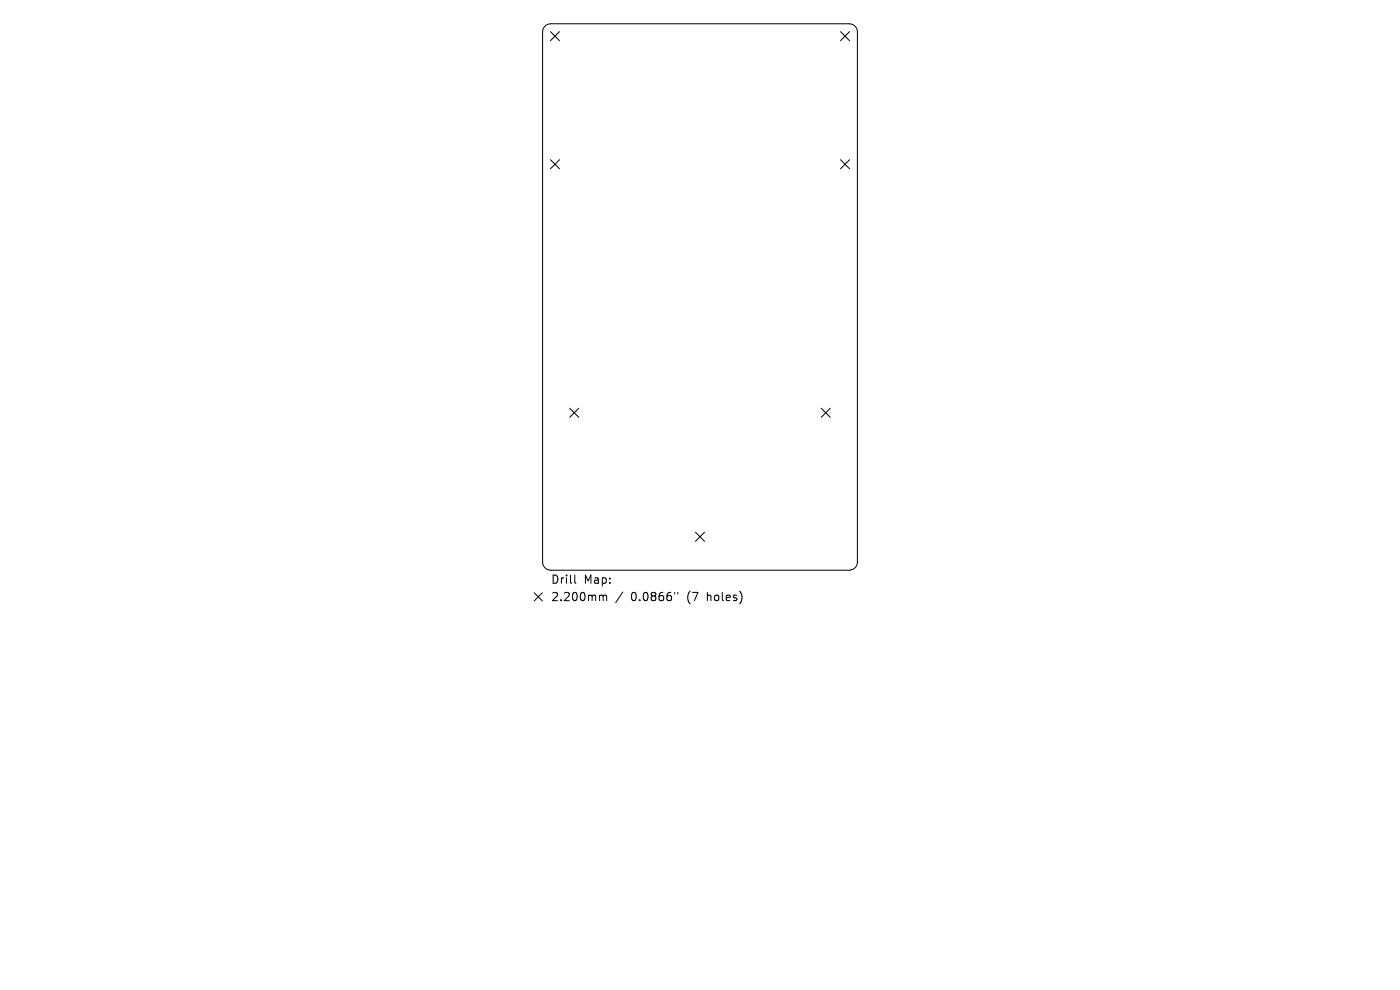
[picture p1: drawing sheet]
<svg xmlns="http://www.w3.org/2000/svg" width="297mm" height="210mm" viewBox="0 0 297 210" stroke-linecap="round" stroke-linejoin="round" font-family="sans-serif">
<defs><g id="words">
<g font-size="2.4">
<text x="116.8" y="124.1">Drill</text>
<text x="123.8" y="124.1">Map:</text>
<text x="116.8" y="127.8">2.200mm</text>
<text x="133.9" y="127.8">0.0866&quot;</text>
<text x="145.9" y="127.8">(7</text>
<text x="150.2" y="127.8">holes)</text>
</g>
</g></defs>
<g fill="none" stroke="#000" stroke-width=".21">
<path d="M115.7 5.5l.4-.3 .8-.2h63.2a1.75 1.75 0 0 1 1.8 1.8v112.4a1.75 1.75 0 0 1-1.8 1.8h-63.2a1.75 1.75 0 0 1-1.8-1.8v-112.4l.2-.7zM116.8 6.7l1.9 1.9M118.7 6.7l-1.9 1.9M178.3 6.7l1.9 1.9M180.2 6.7l-1.9 1.9M116.8 33.9l1.9 1.9M118.7 33.9l-1.9 1.9M178.3 33.9l1.9 1.9M180.2 33.9l-1.9 1.9M120.9 86.6l1.9 1.9M122.8 86.6l-1.9 1.9M174.2 86.6l1.9 1.9"/>
<path d="M176.1 86.6l-1.9 1.9M147.5 112.9l2 1.9M149.5 112.9l-2 1.9M113.3 125.7l1.8 1.8M115.1 125.7l-1.8 1.8M121.9 122v1.5l.3 .2M127.4 126.2l.5 .1v.2M127.9 126.5l.3-.3 .4 .1 .1 1.1M127.9 126.5v.9M132.1 125.6l-1.5 2.2M143.1 125.7v.3M143.8 125.7v.3"/>
</g>
<use href="#words"/>
</svg>
